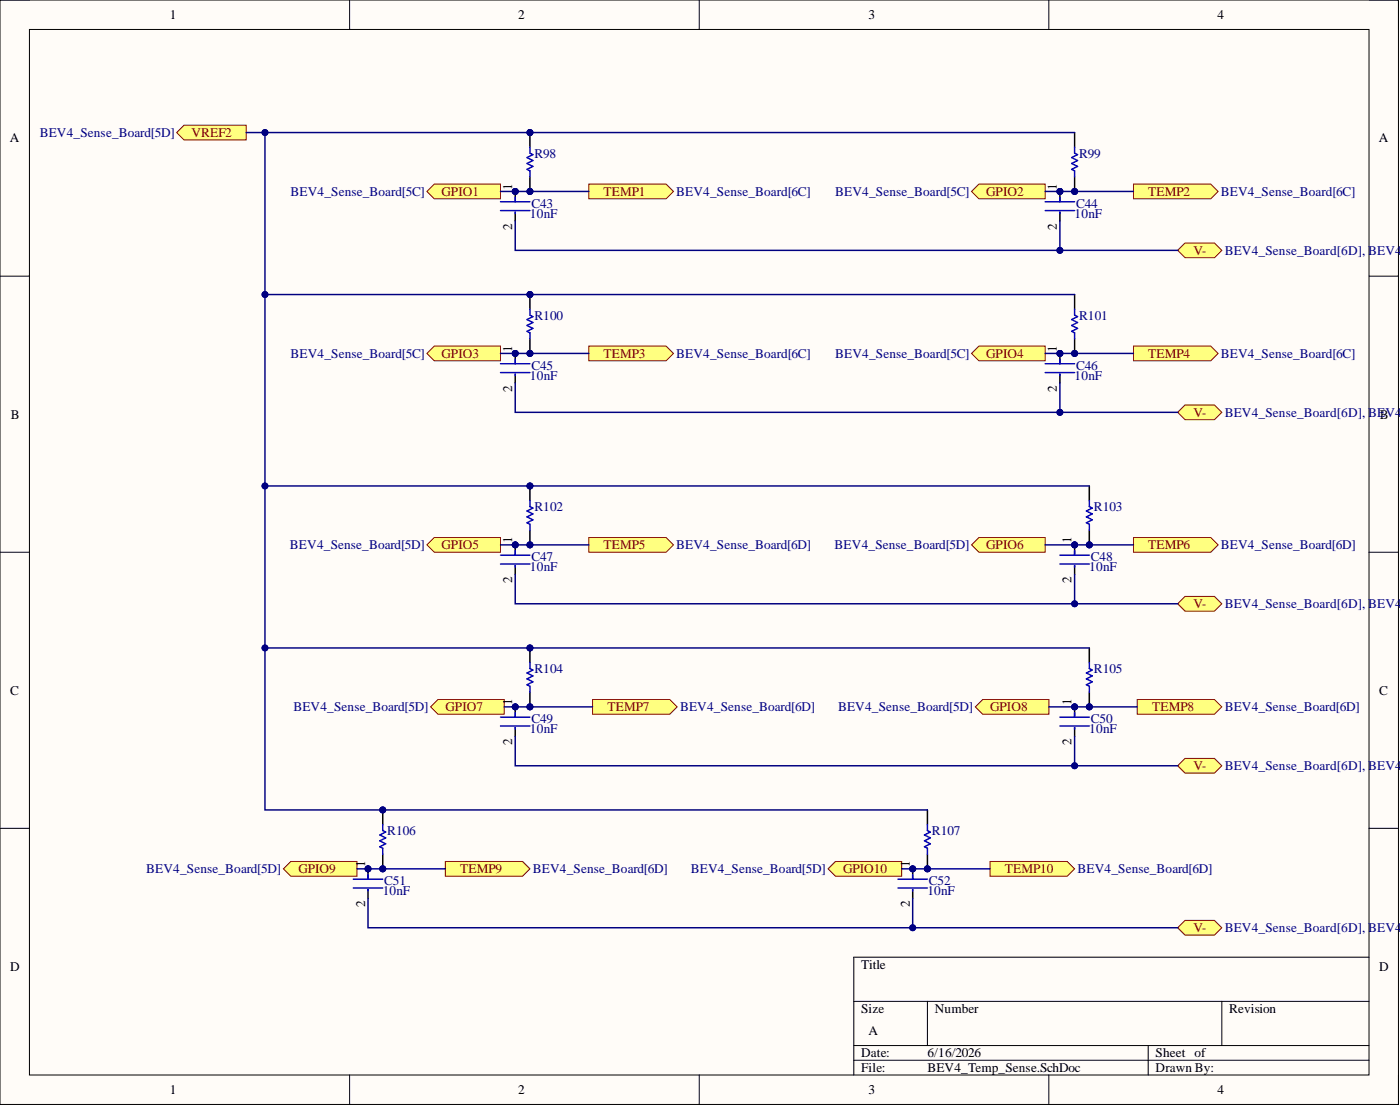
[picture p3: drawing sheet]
<svg xmlns="http://www.w3.org/2000/svg" width="241mm" height="190mm" viewBox="0 0 241 190" stroke-linecap="round" stroke-linejoin="round" font-family="sans-serif">
<defs><g id="words">
<g font-size="2.3">
<text x="29.3" y="3.3">1</text>
<text x="89.3" y="3.3">2</text>
<text x="149.7" y="3.3">3</text>
<text x="209.8" y="3.3">4</text>
<text x="1.7" y="24.5">A</text>
<text x="237.7" y="24.5">A</text>
<text x="88.3" y="32.7" transform="rotate(-90 88.3 32.7)">1</text>
<text x="182.2" y="32.7" transform="rotate(-90 182.2 32.7)">1</text>
<text x="88.3" y="39.6" transform="rotate(-90 88.3 39.6)">2</text>
<text x="182.2" y="39.6" transform="rotate(-90 182.2 39.6)">2</text>
<text x="88.3" y="60.6" transform="rotate(-90 88.3 60.6)">1</text>
<text x="182.2" y="60.6" transform="rotate(-90 182.2 60.6)">1</text>
<text x="88.3" y="67.5" transform="rotate(-90 88.3 67.5)">2</text>
<text x="182.2" y="67.5" transform="rotate(-90 182.2 67.5)">2</text>
<text x="1.9" y="72.1">B</text>
<text x="88.3" y="93.6" transform="rotate(-90 88.3 93.6)">1</text>
<text x="184.7" y="93.6" transform="rotate(-90 184.7 93.6)">1</text>
<text x="88.3" y="100.4" transform="rotate(-90 88.3 100.4)">2</text>
<text x="184.7" y="100.4" transform="rotate(-90 184.7 100.4)">2</text>
<text x="1.8" y="119.6">C</text>
<text x="237.7" y="119.6">C</text>
<text x="88.3" y="121.5" transform="rotate(-90 88.3 121.5)">1</text>
<text x="184.7" y="121.5" transform="rotate(-90 184.7 121.5)">1</text>
<text x="88.3" y="128.3" transform="rotate(-90 88.3 128.3)">2</text>
<text x="184.7" y="128.3" transform="rotate(-90 184.7 128.3)">2</text>
<text x="62.9" y="149.4" transform="rotate(-90 62.9 149.4)">1</text>
<text x="156.8" y="149.4" transform="rotate(-90 156.8 149.4)">1</text>
<text x="62.9" y="156.2" transform="rotate(-90 62.9 156.2)">2</text>
<text x="156.8" y="156.2" transform="rotate(-90 156.8 156.2)">2</text>
<text x="1.8" y="167.2">D</text>
<text x="148.4" y="166.9">Title</text>
<text x="237.7" y="167.2">D</text>
<text x="148.4" y="174.5">Size</text>
<text x="149.7" y="178.3">A</text>
<text x="161.1" y="174.5">Number</text>
<text x="211.9" y="174.5">Revision</text>
<text x="148.4" y="182.1">Date:</text>
<text x="148.4" y="184.7">File:</text>
<text x="159.8" y="182.1">6/16/2026</text>
<text x="159.8" y="184.7">BEV4_Temp_Sense.SchDoc</text>
<text x="199.2" y="182.1">Sheet of</text>
<text x="199.2" y="184.7">Drawn By:</text>
<text x="29.3" y="188.5">1</text>
<text x="89.3" y="188.5">2</text>
<text x="149.7" y="188.5">3</text>
<text x="209.8" y="188.5">4</text>
</g>
<g font-size="2.3" fill="#000080">
<text x="6.9" y="23.6">BEV4_Sense_Board[5D]</text>
<text x="92.1" y="27.1">R98</text>
<text x="186" y="27.1">R99</text>
<text x="50.1" y="33.7">BEV4_Sense_Board[5C]</text>
<text x="91.6" y="35.8">C43</text>
<text x="116.5" y="33.7">BEV4_Sense_Board[6C]</text>
<text x="143.9" y="33.7">BEV4_Sense_Board[5C]</text>
<text x="185.5" y="35.8">C44</text>
<text x="210.4" y="33.7">BEV4_Sense_Board[6C]</text>
<text x="91.3" y="37.5">10nF</text>
<text x="185.2" y="37.5">10nF</text>
<text x="211.1" y="43.9">BEV4_Sense_Board[6D], BEV4</text>
<text x="92.1" y="55">R100</text>
<text x="186" y="55">R101</text>
<text x="50.1" y="61.6">BEV4_Sense_Board[5C]</text>
<text x="91.3" y="65.4">10nF</text>
<text x="91.6" y="63.7">C45</text>
<text x="116.5" y="61.6">BEV4_Sense_Board[6C]</text>
<text x="143.9" y="61.6">BEV4_Sense_Board[5C]</text>
<text x="185.2" y="65.4">10nF</text>
<text x="185.5" y="63.7">C46</text>
<text x="210.4" y="61.6">BEV4_Sense_Board[6C]</text>
<text x="211.1" y="71.8">BEV4_Sense_Board[6D], BEBV4</text>
<text x="92.1" y="88">R102</text>
<text x="188.5" y="88">R103</text>
<text x="50" y="94.6">BEV4_Sense_Board[5D]</text>
<text x="116.5" y="94.6">BEV4_Sense_Board[6D]</text>
<text x="143.9" y="94.6">BEV4_Sense_Board[5D]</text>
<text x="210.4" y="94.6">BEV4_Sense_Board[6D]</text>
<text x="91.3" y="98.4">10nF</text>
<text x="91.6" y="96.6">C47</text>
<text x="187.8" y="98.4">10nF</text>
<text x="188" y="96.6">C48</text>
<text x="211.1" y="104.8">BEV4_Sense_Board[6D], BEV4</text>
<text x="92.1" y="115.9">R104</text>
<text x="188.5" y="115.9">R105</text>
<text x="50.6" y="122.5">BEV4_Sense_Board[5D]</text>
<text x="91.6" y="124.5">C49</text>
<text x="117.2" y="122.5">BEV4_Sense_Board[6D]</text>
<text x="144.5" y="122.5">BEV4_Sense_Board[5D]</text>
<text x="188" y="124.5">C50</text>
<text x="211.1" y="122.5">BEV4_Sense_Board[6D]</text>
<text x="91.3" y="126.3">10nF</text>
<text x="187.8" y="126.3">10nF</text>
<text x="211.1" y="132.7">BEV4_Sense_Board[6D], BEV4</text>
<text x="66.7" y="143.8">R106</text>
<text x="160.6" y="143.8">R107</text>
<text x="25.2" y="150.4">BEV4_Sense_Board[5D]</text>
<text x="66" y="154.2">10nF</text>
<text x="66.2" y="152.4">C51</text>
<text x="91.8" y="150.4">BEV4_Sense_Board[6D]</text>
<text x="119.1" y="150.4">BEV4_Sense_Board[5D]</text>
<text x="159.8" y="154.2">10nF</text>
<text x="160.1" y="152.4">C52</text>
<text x="185.7" y="150.4">BEV4_Sense_Board[6D]</text>
<text x="211.1" y="160.6">BEV4_Sense_Board[6D], BEV4</text>
</g>
<g font-size="2.3" fill="#800000">
<text x="33" y="23.6">VREF2</text>
<text x="76.1" y="33.7">GPIO1</text>
<text x="104" y="33.7">TEMP1</text>
<text x="170" y="33.7">GPIO2</text>
<text x="197.9" y="33.7">TEMP2</text>
<text x="205.7" y="43.9">V-</text>
<text x="76.1" y="61.6">GPIO3</text>
<text x="104" y="61.6">TEMP3</text>
<text x="170" y="61.6">GPIO4</text>
<text x="197.9" y="61.6">TEMP4</text>
<text x="205.7" y="71.8">V-</text>
<text x="76.1" y="94.6">GPIO5</text>
<text x="104" y="94.6">TEMP5</text>
<text x="170" y="94.6">GPIO6</text>
<text x="197.9" y="94.6">TEMP6</text>
<text x="205.7" y="104.8">V-</text>
<text x="76.8" y="122.5">GPIO7</text>
<text x="104.7" y="122.5">TEMP7</text>
<text x="170.7" y="122.5">GPIO8</text>
<text x="198.6" y="122.5">TEMP8</text>
<text x="205.7" y="132.7">V-</text>
<text x="51.4" y="150.4">GPIO9</text>
<text x="79.3" y="150.4">TEMP9</text>
<text x="145.3" y="150.4">GPIO10</text>
<text x="173.2" y="150.4">TEMP10</text>
<text x="205.7" y="160.6">V-</text>
</g>
</g></defs>
<path d="M0 0h241v190.2h-241z" fill-rule="evenodd" fill="#fffcf8"/>
<path d="M0 0h241v190.2h-241z" fill="none" stroke="#000" stroke-width=".17"/>
<path d="M5.1 5.1h230.9v180.1h-230.9z" fill-rule="evenodd" fill="#fffcf8"/>
<g fill="none" stroke="#000" stroke-width=".17">
<path d="M0 0h5.1M5.1 5.1h230.9v180.1h-230.9zM60.3 0v5.1M120.5 0v5.1M180.8 0v5.1M236 0h5v5.1M0 47.6h5.1M236 47.6h5M0 95.1h5.1M236 95.1h5M0 142.7h5.1M236 142.7h5"/>
<path d="M147.2 172.5h88.8M159.8 172.5v7.6M210.6 172.5v7.6M236 164.9h-88.8v20.3M60.3 185.2v5M120.5 185.2v5M147.2 180.1h88.8M147.2 182.6h88.8M180.8 185.2v5M197.9 180.1v5.1M241 185.2v5"/>
</g>
<path d="M30.4 22.8l1.3-1.2h10.7v2.5h-10.7z" fill-rule="evenodd" fill="#ffff80"/>
<path d="M30.4 22.8l1.3-1.2h10.7v2.5h-10.7z" fill="none" stroke="#800000" stroke-width=".17"/>
<path d="M73.6 33l1.2-1.3h11.5v2.5h-11.5z" fill-rule="evenodd" fill="#ffff80"/>
<path d="M73.6 33l1.2-1.3h11.5v2.5h-11.5z" fill="none" stroke="#800000" stroke-width=".17"/>
<path d="M101.5 31.7h13.3l1.3 1.3-1.3 1.2h-13.3z" fill-rule="evenodd" fill="#ffff80"/>
<path d="M101.5 31.7h13.3l1.3 1.3-1.3 1.2h-13.3z" fill="none" stroke="#800000" stroke-width=".17"/>
<path d="M167.5 33l1.2-1.3h11.4v2.5h-11.4z" fill-rule="evenodd" fill="#ffff80"/>
<path d="M167.5 33l1.2-1.3h11.4v2.5h-11.4z" fill="none" stroke="#800000" stroke-width=".17"/>
<path d="M195.4 31.7h13.3l1.3 1.3-1.3 1.2h-13.3z" fill-rule="evenodd" fill="#ffff80"/>
<path d="M195.4 31.7h13.3l1.3 1.3-1.3 1.2h-13.3z" fill="none" stroke="#800000" stroke-width=".17"/>
<path d="M73.6 60.9l1.2-1.3h11.5v2.5h-11.5z" fill-rule="evenodd" fill="#ffff80"/>
<path d="M73.6 60.9l1.2-1.3h11.5v2.5h-11.5z" fill="none" stroke="#800000" stroke-width=".17"/>
<path d="M101.5 59.6h13.3l1.3 1.3-1.3 1.2h-13.3z" fill-rule="evenodd" fill="#ffff80"/>
<path d="M101.5 59.6h13.3l1.3 1.3-1.3 1.2h-13.3z" fill="none" stroke="#800000" stroke-width=".17"/>
<path d="M167.5 60.9l1.2-1.3h11.4v2.5h-11.4z" fill-rule="evenodd" fill="#ffff80"/>
<path d="M167.5 60.9l1.2-1.3h11.4v2.5h-11.4z" fill="none" stroke="#800000" stroke-width=".17"/>
<path d="M195.4 59.6h13.3l1.3 1.3-1.3 1.2h-13.3z" fill-rule="evenodd" fill="#ffff80"/>
<path d="M195.4 59.6h13.3l1.3 1.3-1.3 1.2h-13.3z" fill="none" stroke="#800000" stroke-width=".17"/>
<path d="M73.6 93.9l1.2-1.3h11.5v2.5h-11.5z" fill-rule="evenodd" fill="#ffff80"/>
<path d="M73.6 93.9l1.2-1.3h11.5v2.5h-11.5z" fill="none" stroke="#800000" stroke-width=".17"/>
<path d="M101.5 92.6h13.3l1.3 1.3-1.3 1.2h-13.3z" fill-rule="evenodd" fill="#ffff80"/>
<path d="M101.5 92.6h13.3l1.3 1.3-1.3 1.2h-13.3z" fill="none" stroke="#800000" stroke-width=".17"/>
<path d="M167.5 93.9l1.2-1.3h11.4v2.5h-11.4z" fill-rule="evenodd" fill="#ffff80"/>
<path d="M167.5 93.9l1.2-1.3h11.4v2.5h-11.4z" fill="none" stroke="#800000" stroke-width=".17"/>
<path d="M195.4 92.6h13.3l1.3 1.3-1.3 1.2h-13.3z" fill-rule="evenodd" fill="#ffff80"/>
<path d="M195.4 92.6h13.3l1.3 1.3-1.3 1.2h-13.3z" fill="none" stroke="#800000" stroke-width=".17"/>
<path d="M74.2 121.8l1.3-1.3h11.4v2.5h-11.4z" fill-rule="evenodd" fill="#ffff80"/>
<path d="M74.2 121.8l1.3-1.3h11.4v2.5h-11.4z" fill="none" stroke="#800000" stroke-width=".17"/>
<path d="M102.1 120.5h13.3l1.3 1.3-1.3 1.2h-13.3z" fill-rule="evenodd" fill="#ffff80"/>
<path d="M102.1 120.5h13.3l1.3 1.3-1.3 1.2h-13.3z" fill="none" stroke="#800000" stroke-width=".17"/>
<path d="M168.1 121.8l1.3-1.3h11.4v2.5h-11.4z" fill-rule="evenodd" fill="#ffff80"/>
<path d="M168.1 121.8l1.3-1.3h11.4v2.5h-11.4z" fill="none" stroke="#800000" stroke-width=".17"/>
<path d="M196 120.5h13.3l1.3 1.3-1.3 1.2h-13.3z" fill-rule="evenodd" fill="#ffff80"/>
<path d="M196 120.5h13.3l1.3 1.3-1.3 1.2h-13.3z" fill="none" stroke="#800000" stroke-width=".17"/>
<path d="M48.8 149.7l1.3-1.3h11.4v2.5h-11.4z" fill-rule="evenodd" fill="#ffff80"/>
<path d="M48.8 149.7l1.3-1.3h11.4v2.5h-11.4z" fill="none" stroke="#800000" stroke-width=".17"/>
<path d="M76.8 148.4h13.3l1.2 1.3-1.2 1.2h-13.3z" fill-rule="evenodd" fill="#ffff80"/>
<path d="M76.8 148.4h13.3l1.2 1.3-1.2 1.2h-13.3z" fill="none" stroke="#800000" stroke-width=".17"/>
<circle cx="91.3" cy="22.8" r=".51" fill="#000080"/>
<circle cx="91.3" cy="22.8" r=".51" fill="none" stroke="#000080" stroke-width=".17"/>
<circle cx="91.3" cy="33" r=".51" fill="#000080"/>
<circle cx="91.3" cy="33" r=".51" fill="none" stroke="#000080" stroke-width=".17"/>
<path d="M91.3 22.8v2.6" fill="none" stroke="#000" stroke-width=".25"/>
<circle cx="91.3" cy="22.8" r=".51" fill="#000080"/>
<circle cx="91.3" cy="22.8" r=".51" fill="none" stroke="#000080" stroke-width=".17"/>
<path d="M91.3 30.4v2.6" fill="none" stroke="#000" stroke-width=".25"/>
<circle cx="91.3" cy="33" r=".51" fill="#000080"/>
<circle cx="91.3" cy="33" r=".51" fill="none" stroke="#000080" stroke-width=".17"/>
<path d="M91.3 25.4v1l.5 .2-1 .5 1 .5-1 .6 1 .5-1 .5 .5 .2v1" fill="none" stroke="#00f" stroke-width=".25"/>
<circle cx="185.2" cy="33" r=".51" fill="#000080"/>
<circle cx="185.2" cy="33" r=".51" fill="none" stroke="#000080" stroke-width=".17"/>
<path d="M185.2 22.8v2.6M185.2 30.4v2.6" fill="none" stroke="#000" stroke-width=".25"/>
<circle cx="185.2" cy="33" r=".51" fill="#000080"/>
<circle cx="185.2" cy="33" r=".51" fill="none" stroke="#000080" stroke-width=".17"/>
<path d="M185.2 25.4v1l.5 .2-1 .5 1 .5-1 .6 1 .5-1 .5 .5 .2v1" fill="none" stroke="#00f" stroke-width=".25"/>
<circle cx="91.3" cy="50.7" r=".51" fill="#000080"/>
<circle cx="91.3" cy="50.7" r=".51" fill="none" stroke="#000080" stroke-width=".17"/>
<circle cx="91.3" cy="60.9" r=".51" fill="#000080"/>
<circle cx="91.3" cy="60.9" r=".51" fill="none" stroke="#000080" stroke-width=".17"/>
<path d="M91.3 50.7v2.6" fill="none" stroke="#000" stroke-width=".25"/>
<circle cx="91.3" cy="50.7" r=".51" fill="#000080"/>
<circle cx="91.3" cy="50.7" r=".51" fill="none" stroke="#000080" stroke-width=".17"/>
<path d="M91.3 58.3v2.6" fill="none" stroke="#000" stroke-width=".25"/>
<circle cx="91.3" cy="60.9" r=".51" fill="#000080"/>
<circle cx="91.3" cy="60.9" r=".51" fill="none" stroke="#000080" stroke-width=".17"/>
<path d="M91.3 53.3v1l.5 .2-1 .5 1 .6-1 .5 1 .5-1 .5 .5 .2v1" fill="none" stroke="#00f" stroke-width=".25"/>
<circle cx="185.2" cy="60.9" r=".51" fill="#000080"/>
<circle cx="185.2" cy="60.9" r=".51" fill="none" stroke="#000080" stroke-width=".17"/>
<path d="M185.2 50.7v2.6M185.2 58.3v2.6" fill="none" stroke="#000" stroke-width=".25"/>
<circle cx="185.2" cy="60.9" r=".51" fill="#000080"/>
<circle cx="185.2" cy="60.9" r=".51" fill="none" stroke="#000080" stroke-width=".17"/>
<path d="M185.2 53.3v1l.5 .2-1 .5 1 .6-1 .5 1 .5-1 .5 .5 .2v1" fill="none" stroke="#00f" stroke-width=".25"/>
<circle cx="91.3" cy="83.7" r=".51" fill="#000080"/>
<circle cx="91.3" cy="83.7" r=".51" fill="none" stroke="#000080" stroke-width=".17"/>
<circle cx="91.3" cy="93.9" r=".51" fill="#000080"/>
<circle cx="91.3" cy="93.9" r=".51" fill="none" stroke="#000080" stroke-width=".17"/>
<path d="M91.3 83.7v2.5" fill="none" stroke="#000" stroke-width=".25"/>
<circle cx="91.3" cy="83.7" r=".51" fill="#000080"/>
<circle cx="91.3" cy="83.7" r=".51" fill="none" stroke="#000080" stroke-width=".17"/>
<path d="M91.3 91.3v2.6" fill="none" stroke="#000" stroke-width=".25"/>
<circle cx="91.3" cy="93.9" r=".51" fill="#000080"/>
<circle cx="91.3" cy="93.9" r=".51" fill="none" stroke="#000080" stroke-width=".17"/>
<path d="M91.3 86.2v1.1l.5 .2-1 .5 1 .5-1 .5 1 .5-1 .5 .5 .3v1" fill="none" stroke="#00f" stroke-width=".25"/>
<circle cx="187.8" cy="93.9" r=".51" fill="#000080"/>
<circle cx="187.8" cy="93.9" r=".51" fill="none" stroke="#000080" stroke-width=".17"/>
<path d="M187.8 83.7v2.5M187.8 91.3v2.6" fill="none" stroke="#000" stroke-width=".25"/>
<circle cx="187.8" cy="93.9" r=".51" fill="#000080"/>
<circle cx="187.8" cy="93.9" r=".51" fill="none" stroke="#000080" stroke-width=".17"/>
<path d="M187.8 86.2v1.1l.5 .2-1.1 .5 1.1 .5-1.1 .5 1.1 .5-1.1 .5 .6 .3v1" fill="none" stroke="#00f" stroke-width=".25"/>
<circle cx="91.3" cy="111.6" r=".51" fill="#000080"/>
<circle cx="91.3" cy="111.6" r=".51" fill="none" stroke="#000080" stroke-width=".17"/>
<circle cx="91.3" cy="121.8" r=".51" fill="#000080"/>
<circle cx="91.3" cy="121.8" r=".51" fill="none" stroke="#000080" stroke-width=".17"/>
<path d="M91.3 111.6v2.5" fill="none" stroke="#000" stroke-width=".25"/>
<circle cx="91.3" cy="111.6" r=".51" fill="#000080"/>
<circle cx="91.3" cy="111.6" r=".51" fill="none" stroke="#000080" stroke-width=".17"/>
<path d="M91.3 119.2v2.6" fill="none" stroke="#000" stroke-width=".25"/>
<circle cx="91.3" cy="121.8" r=".51" fill="#000080"/>
<circle cx="91.3" cy="121.8" r=".51" fill="none" stroke="#000080" stroke-width=".17"/>
<path d="M91.3 114.1v1.1l.5 .2-1 .5 1 .5-1 .5 1 .5-1 .5 .5 .3v1" fill="none" stroke="#00f" stroke-width=".25"/>
<circle cx="187.8" cy="121.8" r=".51" fill="#000080"/>
<circle cx="187.8" cy="121.8" r=".51" fill="none" stroke="#000080" stroke-width=".17"/>
<path d="M187.8 111.6v2.5M187.8 119.2v2.6" fill="none" stroke="#000" stroke-width=".25"/>
<circle cx="187.8" cy="121.8" r=".51" fill="#000080"/>
<circle cx="187.8" cy="121.8" r=".51" fill="none" stroke="#000080" stroke-width=".17"/>
<path d="M187.8 114.1v1.1l.5 .2-1.1 .5 1.1 .5-1.1 .5 1.1 .5-1.1 .5 .6 .3v1" fill="none" stroke="#00f" stroke-width=".25"/>
<circle cx="66" cy="139.5" r=".51" fill="#000080"/>
<circle cx="66" cy="139.5" r=".51" fill="none" stroke="#000080" stroke-width=".17"/>
<circle cx="66" cy="149.7" r=".51" fill="#000080"/>
<circle cx="66" cy="149.7" r=".51" fill="none" stroke="#000080" stroke-width=".17"/>
<path d="M66 139.5v2.5" fill="none" stroke="#000" stroke-width=".25"/>
<circle cx="66" cy="139.5" r=".51" fill="#000080"/>
<circle cx="66" cy="139.5" r=".51" fill="none" stroke="#000080" stroke-width=".17"/>
<path d="M66 147.1v2.6" fill="none" stroke="#000" stroke-width=".25"/>
<circle cx="66" cy="149.7" r=".51" fill="#000080"/>
<circle cx="66" cy="149.7" r=".51" fill="none" stroke="#000080" stroke-width=".17"/>
<path d="M66 142v1.1l.5 .2-1 .5 1 .5-1 .5 1 .5-1 .5 .5 .3v1" fill="none" stroke="#00f" stroke-width=".25"/>
<circle cx="63.4" cy="149.7" r=".51" fill="#000080"/>
<circle cx="63.4" cy="149.7" r=".51" fill="none" stroke="#000080" stroke-width=".17"/>
<path d="M63.4 149.7v1.7" fill="none" stroke="#000" stroke-width=".25"/>
<circle cx="63.4" cy="149.7" r=".51" fill="#000080"/>
<circle cx="63.4" cy="149.7" r=".51" fill="none" stroke="#000080" stroke-width=".17"/>
<path d="M63.4 153.2v1.5" fill="none" stroke="#000" stroke-width=".25"/>
<path d="M60.9 151.4h5.1M60.9 152.9h5.1M63.4 150.7v.7M63.4 153.2v.3" fill="none" stroke="#00f" stroke-width=".25"/>
<circle cx="88.8" cy="121.8" r=".51" fill="#000080"/>
<circle cx="88.8" cy="121.8" r=".51" fill="none" stroke="#000080" stroke-width=".17"/>
<path d="M88.8 121.8v1.7" fill="none" stroke="#000" stroke-width=".25"/>
<circle cx="88.8" cy="121.8" r=".51" fill="#000080"/>
<circle cx="88.8" cy="121.8" r=".51" fill="none" stroke="#000080" stroke-width=".17"/>
<path d="M88.8 125.3v1.5" fill="none" stroke="#000" stroke-width=".25"/>
<path d="M86.3 123.5h5M86.3 125h5M88.8 122.8v.7M88.8 125.3v.3" fill="none" stroke="#00f" stroke-width=".25"/>
<circle cx="88.8" cy="93.9" r=".51" fill="#000080"/>
<circle cx="88.8" cy="93.9" r=".51" fill="none" stroke="#000080" stroke-width=".17"/>
<path d="M88.8 93.9v1.7" fill="none" stroke="#000" stroke-width=".25"/>
<circle cx="88.8" cy="93.9" r=".51" fill="#000080"/>
<circle cx="88.8" cy="93.9" r=".51" fill="none" stroke="#000080" stroke-width=".17"/>
<path d="M88.8 97.4v1.5" fill="none" stroke="#000" stroke-width=".25"/>
<path d="M86.3 95.6h5M86.3 97.1h5M88.8 94.9v.7M88.8 97.4v.3" fill="none" stroke="#00f" stroke-width=".25"/>
<circle cx="88.8" cy="60.9" r=".51" fill="#000080"/>
<circle cx="88.8" cy="60.9" r=".51" fill="none" stroke="#000080" stroke-width=".17"/>
<path d="M88.8 60.9v1.8" fill="none" stroke="#000" stroke-width=".25"/>
<circle cx="88.8" cy="60.9" r=".51" fill="#000080"/>
<circle cx="88.8" cy="60.9" r=".51" fill="none" stroke="#000080" stroke-width=".17"/>
<path d="M88.8 64.4v1.5" fill="none" stroke="#000" stroke-width=".25"/>
<path d="M86.3 62.7h5M86.3 64.2h5M88.8 61.9v.8M88.8 64.4v.3" fill="none" stroke="#00f" stroke-width=".25"/>
<circle cx="88.8" cy="33" r=".51" fill="#000080"/>
<circle cx="88.8" cy="33" r=".51" fill="none" stroke="#000080" stroke-width=".17"/>
<path d="M88.8 33v1.8" fill="none" stroke="#000" stroke-width=".25"/>
<circle cx="88.8" cy="33" r=".51" fill="#000080"/>
<circle cx="88.8" cy="33" r=".51" fill="none" stroke="#000080" stroke-width=".17"/>
<path d="M88.8 36.5v1.5" fill="none" stroke="#000" stroke-width=".25"/>
<path d="M86.3 34.8h5M86.3 36.3h5M88.8 34v.8M88.8 36.5v.3" fill="none" stroke="#00f" stroke-width=".25"/>
<circle cx="182.7" cy="33" r=".51" fill="#000080"/>
<circle cx="182.7" cy="33" r=".51" fill="none" stroke="#000080" stroke-width=".17"/>
<path d="M182.7 33v1.8" fill="none" stroke="#000" stroke-width=".25"/>
<circle cx="182.7" cy="33" r=".51" fill="#000080"/>
<circle cx="182.7" cy="33" r=".51" fill="none" stroke="#000080" stroke-width=".17"/>
<path d="M182.7 36.5v1.5" fill="none" stroke="#000" stroke-width=".25"/>
<path d="M180.1 34.8h5.1M180.1 36.3h5.1M182.7 34v.8M182.7 36.5v.3" fill="none" stroke="#00f" stroke-width=".25"/>
<circle cx="182.7" cy="60.9" r=".51" fill="#000080"/>
<circle cx="182.7" cy="60.9" r=".51" fill="none" stroke="#000080" stroke-width=".17"/>
<path d="M182.7 60.9v1.8" fill="none" stroke="#000" stroke-width=".25"/>
<circle cx="182.7" cy="60.9" r=".51" fill="#000080"/>
<circle cx="182.7" cy="60.9" r=".51" fill="none" stroke="#000080" stroke-width=".17"/>
<path d="M182.7 64.4v1.5" fill="none" stroke="#000" stroke-width=".25"/>
<path d="M180.1 62.7h5.1M180.1 64.2h5.1M182.7 61.9v.8M182.7 64.4v.3" fill="none" stroke="#00f" stroke-width=".25"/>
<circle cx="185.2" cy="93.9" r=".51" fill="#000080"/>
<circle cx="185.2" cy="93.9" r=".51" fill="none" stroke="#000080" stroke-width=".17"/>
<path d="M185.2 93.9v1.7" fill="none" stroke="#000" stroke-width=".25"/>
<circle cx="185.2" cy="93.9" r=".51" fill="#000080"/>
<circle cx="185.2" cy="93.9" r=".51" fill="none" stroke="#000080" stroke-width=".17"/>
<path d="M185.2 97.4v1.5" fill="none" stroke="#000" stroke-width=".25"/>
<path d="M182.7 95.6h5.1M182.7 97.1h5.1M185.2 94.9v.7M185.2 97.4v.3" fill="none" stroke="#00f" stroke-width=".25"/>
<circle cx="185.2" cy="121.8" r=".51" fill="#000080"/>
<circle cx="185.2" cy="121.8" r=".51" fill="none" stroke="#000080" stroke-width=".17"/>
<path d="M185.2 121.8v1.7" fill="none" stroke="#000" stroke-width=".25"/>
<circle cx="185.2" cy="121.8" r=".51" fill="#000080"/>
<circle cx="185.2" cy="121.8" r=".51" fill="none" stroke="#000080" stroke-width=".17"/>
<path d="M185.2 125.3v1.5" fill="none" stroke="#000" stroke-width=".25"/>
<path d="M182.7 123.5h5.1M182.7 125h5.1M185.2 122.8v.7M185.2 125.3v.3" fill="none" stroke="#00f" stroke-width=".25"/>
<path d="M142.7 149.7l1.3-1.3h11.4v2.5h-11.4z" fill-rule="evenodd" fill="#ffff80"/>
<path d="M142.7 149.7l1.3-1.3h11.4v2.5h-11.4z" fill="none" stroke="#800000" stroke-width=".17"/>
<path d="M170.6 148.4h13.3l1.3 1.3-1.3 1.2h-13.3z" fill-rule="evenodd" fill="#ffff80"/>
<path d="M170.6 148.4h13.3l1.3 1.3-1.3 1.2h-13.3z" fill="none" stroke="#800000" stroke-width=".17"/>
<circle cx="159.8" cy="149.7" r=".51" fill="#000080"/>
<circle cx="159.8" cy="149.7" r=".51" fill="none" stroke="#000080" stroke-width=".17"/>
<path d="M159.8 139.5v2.5M159.8 147.1v2.6" fill="none" stroke="#000" stroke-width=".25"/>
<circle cx="159.8" cy="149.7" r=".51" fill="#000080"/>
<circle cx="159.8" cy="149.7" r=".51" fill="none" stroke="#000080" stroke-width=".17"/>
<path d="M159.8 142v1.1l.6 .2-1.1 .5 1.1 .5-1.1 .5 1.1 .5-1.1 .5 .5 .3v1" fill="none" stroke="#00f" stroke-width=".25"/>
<circle cx="157.3" cy="149.7" r=".51" fill="#000080"/>
<circle cx="157.3" cy="149.7" r=".51" fill="none" stroke="#000080" stroke-width=".17"/>
<path d="M157.3 149.7v1.7" fill="none" stroke="#000" stroke-width=".25"/>
<circle cx="157.3" cy="149.7" r=".51" fill="#000080"/>
<circle cx="157.3" cy="149.7" r=".51" fill="none" stroke="#000080" stroke-width=".17"/>
<path d="M157.3 153.2v1.5" fill="none" stroke="#000" stroke-width=".25"/>
<path d="M154.8 151.4h5M154.8 152.9h5M157.3 150.7v.7M157.3 153.2v.3" fill="none" stroke="#00f" stroke-width=".25"/>
<path d="M203 159.8l1.2-1.3h5.1l1.3 1.3-1.3 1.3h-5.1z" fill-rule="evenodd" fill="#ffff80"/>
<path d="M203 159.8l1.2-1.3h5.1l1.3 1.3-1.3 1.3h-5.1z" fill="none" stroke="#800000" stroke-width=".17"/>
<path d="M203 43.1l1.2-1.2h5.1l1.3 1.2-1.3 1.3h-5.1z" fill-rule="evenodd" fill="#ffff80"/>
<path d="M203 43.1l1.2-1.2h5.1l1.3 1.2-1.3 1.3h-5.1z" fill="none" stroke="#800000" stroke-width=".17"/>
<path d="M203 71l1.2-1.2h5.1l1.3 1.2-1.3 1.3h-5.1z" fill-rule="evenodd" fill="#ffff80"/>
<path d="M203 71l1.2-1.2h5.1l1.3 1.2-1.3 1.3h-5.1z" fill="none" stroke="#800000" stroke-width=".17"/>
<path d="M203 104l1.2-1.3h5.1l1.3 1.3-1.3 1.3h-5.1z" fill-rule="evenodd" fill="#ffff80"/>
<path d="M203 104l1.2-1.3h5.1l1.3 1.3-1.3 1.3h-5.1z" fill="none" stroke="#800000" stroke-width=".17"/>
<path d="M203 131.9l1.2-1.3h5.1l1.3 1.3-1.3 1.3h-5.1z" fill-rule="evenodd" fill="#ffff80"/>
<path d="M203 131.9l1.2-1.3h5.1l1.3 1.3-1.3 1.3h-5.1z" fill="none" stroke="#800000" stroke-width=".17"/>
<path d="M180.1 33h15.3" fill="none" stroke="#000080" stroke-width=".25"/>
<circle cx="182.7" cy="33" r=".51" fill="#000080"/>
<circle cx="182.7" cy="33" r=".51" fill="none" stroke="#000080" stroke-width=".17"/>
<circle cx="185.2" cy="33" r=".51" fill="#000080"/>
<circle cx="185.2" cy="33" r=".51" fill="none" stroke="#000080" stroke-width=".17"/>
<path d="M86.3 60.9h15.2" fill="none" stroke="#000080" stroke-width=".25"/>
<circle cx="88.8" cy="60.9" r=".51" fill="#000080"/>
<circle cx="88.8" cy="60.9" r=".51" fill="none" stroke="#000080" stroke-width=".17"/>
<circle cx="91.3" cy="60.9" r=".51" fill="#000080"/>
<circle cx="91.3" cy="60.9" r=".51" fill="none" stroke="#000080" stroke-width=".17"/>
<path d="M180.1 60.9h15.3" fill="none" stroke="#000080" stroke-width=".25"/>
<circle cx="182.7" cy="60.9" r=".51" fill="#000080"/>
<circle cx="182.7" cy="60.9" r=".51" fill="none" stroke="#000080" stroke-width=".17"/>
<circle cx="185.2" cy="60.9" r=".51" fill="#000080"/>
<circle cx="185.2" cy="60.9" r=".51" fill="none" stroke="#000080" stroke-width=".17"/>
<path d="M86.3 93.9h15.2" fill="none" stroke="#000080" stroke-width=".25"/>
<circle cx="88.8" cy="93.9" r=".51" fill="#000080"/>
<circle cx="88.8" cy="93.9" r=".51" fill="none" stroke="#000080" stroke-width=".17"/>
<circle cx="91.3" cy="93.9" r=".51" fill="#000080"/>
<circle cx="91.3" cy="93.9" r=".51" fill="none" stroke="#000080" stroke-width=".17"/>
<path d="M180.1 93.9h15.3" fill="none" stroke="#000080" stroke-width=".25"/>
<circle cx="185.2" cy="93.9" r=".51" fill="#000080"/>
<circle cx="185.2" cy="93.9" r=".51" fill="none" stroke="#000080" stroke-width=".17"/>
<circle cx="187.8" cy="93.9" r=".51" fill="#000080"/>
<circle cx="187.8" cy="93.9" r=".51" fill="none" stroke="#000080" stroke-width=".17"/>
<path d="M86.9 121.8h15.2" fill="none" stroke="#000080" stroke-width=".25"/>
<circle cx="88.8" cy="121.8" r=".51" fill="#000080"/>
<circle cx="88.8" cy="121.8" r=".51" fill="none" stroke="#000080" stroke-width=".17"/>
<circle cx="91.3" cy="121.8" r=".51" fill="#000080"/>
<circle cx="91.3" cy="121.8" r=".51" fill="none" stroke="#000080" stroke-width=".17"/>
<path d="M180.8 121.8h15.2" fill="none" stroke="#000080" stroke-width=".25"/>
<circle cx="185.2" cy="121.8" r=".51" fill="#000080"/>
<circle cx="185.2" cy="121.8" r=".51" fill="none" stroke="#000080" stroke-width=".17"/>
<circle cx="187.8" cy="121.8" r=".51" fill="#000080"/>
<circle cx="187.8" cy="121.8" r=".51" fill="none" stroke="#000080" stroke-width=".17"/>
<path d="M61.5 149.7h15.3" fill="none" stroke="#000080" stroke-width=".25"/>
<circle cx="63.4" cy="149.7" r=".51" fill="#000080"/>
<circle cx="63.4" cy="149.7" r=".51" fill="none" stroke="#000080" stroke-width=".17"/>
<circle cx="66" cy="149.7" r=".51" fill="#000080"/>
<circle cx="66" cy="149.7" r=".51" fill="none" stroke="#000080" stroke-width=".17"/>
<path d="M45.7 50.7h139.5" fill="none" stroke="#000080" stroke-width=".25"/>
<circle cx="45.7" cy="50.7" r=".51" fill="#000080"/>
<circle cx="45.7" cy="50.7" r=".51" fill="none" stroke="#000080" stroke-width=".17"/>
<circle cx="91.3" cy="50.7" r=".51" fill="#000080"/>
<circle cx="91.3" cy="50.7" r=".51" fill="none" stroke="#000080" stroke-width=".17"/>
<path d="M42.4 22.8h142.8" fill="none" stroke="#000080" stroke-width=".25"/>
<circle cx="45.7" cy="22.8" r=".51" fill="#000080"/>
<circle cx="45.7" cy="22.8" r=".51" fill="none" stroke="#000080" stroke-width=".17"/>
<circle cx="91.3" cy="22.8" r=".51" fill="#000080"/>
<circle cx="91.3" cy="22.8" r=".51" fill="none" stroke="#000080" stroke-width=".17"/>
<path d="M86.3 33h15.2" fill="none" stroke="#000080" stroke-width=".25"/>
<circle cx="91.3" cy="33" r=".51" fill="#000080"/>
<circle cx="91.3" cy="33" r=".51" fill="none" stroke="#000080" stroke-width=".17"/>
<circle cx="88.8" cy="33" r=".51" fill="#000080"/>
<circle cx="88.8" cy="33" r=".51" fill="none" stroke="#000080" stroke-width=".17"/>
<path d="M155.4 149.7h15.2" fill="none" stroke="#000080" stroke-width=".25"/>
<circle cx="157.3" cy="149.7" r=".51" fill="#000080"/>
<circle cx="157.3" cy="149.7" r=".51" fill="none" stroke="#000080" stroke-width=".17"/>
<circle cx="159.8" cy="149.7" r=".51" fill="#000080"/>
<circle cx="159.8" cy="149.7" r=".51" fill="none" stroke="#000080" stroke-width=".17"/>
<path d="M45.7 22.8v60.9" fill="none" stroke="#000080" stroke-width=".25"/>
<circle cx="45.7" cy="22.8" r=".51" fill="#000080"/>
<circle cx="45.7" cy="22.8" r=".51" fill="none" stroke="#000080" stroke-width=".17"/>
<circle cx="45.7" cy="50.7" r=".51" fill="#000080"/>
<circle cx="45.7" cy="50.7" r=".51" fill="none" stroke="#000080" stroke-width=".17"/>
<circle cx="45.7" cy="83.7" r=".51" fill="#000080"/>
<circle cx="45.7" cy="83.7" r=".51" fill="none" stroke="#000080" stroke-width=".17"/>
<path d="M187.8 83.7h-142.1v27.9" fill="none" stroke="#000080" stroke-width=".25"/>
<circle cx="45.7" cy="111.6" r=".51" fill="#000080"/>
<circle cx="45.7" cy="111.6" r=".51" fill="none" stroke="#000080" stroke-width=".17"/>
<circle cx="45.7" cy="83.7" r=".51" fill="#000080"/>
<circle cx="45.7" cy="83.7" r=".51" fill="none" stroke="#000080" stroke-width=".17"/>
<circle cx="91.3" cy="83.7" r=".51" fill="#000080"/>
<circle cx="91.3" cy="83.7" r=".51" fill="none" stroke="#000080" stroke-width=".17"/>
<path d="M88.8 38v5.1h114.2" fill="none" stroke="#000080" stroke-width=".25"/>
<circle cx="182.7" cy="43.1" r=".51" fill="#000080"/>
<circle cx="182.7" cy="43.1" r=".51" fill="none" stroke="#000080" stroke-width=".17"/>
<path d="M88.8 65.9v5.1h114.2" fill="none" stroke="#000080" stroke-width=".25"/>
<circle cx="182.7" cy="71" r=".51" fill="#000080"/>
<circle cx="182.7" cy="71" r=".51" fill="none" stroke="#000080" stroke-width=".17"/>
<path d="M88.8 98.9v5.1h114.2" fill="none" stroke="#000080" stroke-width=".25"/>
<circle cx="185.2" cy="104" r=".51" fill="#000080"/>
<circle cx="185.2" cy="104" r=".51" fill="none" stroke="#000080" stroke-width=".17"/>
<path d="M88.8 126.8v5.1h114.2" fill="none" stroke="#000080" stroke-width=".25"/>
<circle cx="185.2" cy="131.9" r=".51" fill="#000080"/>
<circle cx="185.2" cy="131.9" r=".51" fill="none" stroke="#000080" stroke-width=".17"/>
<path d="M63.4 154.7v5.1h139.6" fill="none" stroke="#000080" stroke-width=".25"/>
<circle cx="157.3" cy="159.8" r=".51" fill="#000080"/>
<circle cx="157.3" cy="159.8" r=".51" fill="none" stroke="#000080" stroke-width=".17"/>
<path d="M187.8 111.6h-142.1v27.9h114.1" fill="none" stroke="#000080" stroke-width=".25"/>
<circle cx="91.3" cy="111.6" r=".51" fill="#000080"/>
<circle cx="91.3" cy="111.6" r=".51" fill="none" stroke="#000080" stroke-width=".17"/>
<circle cx="45.7" cy="111.6" r=".51" fill="#000080"/>
<circle cx="45.7" cy="111.6" r=".51" fill="none" stroke="#000080" stroke-width=".17"/>
<circle cx="66" cy="139.5" r=".51" fill="#000080"/>
<circle cx="66" cy="139.5" r=".51" fill="none" stroke="#000080" stroke-width=".17"/>
<path d="M182.7 38v5.1" fill="none" stroke="#000080" stroke-width=".25"/>
<circle cx="182.7" cy="43.1" r=".51" fill="#000080"/>
<circle cx="182.7" cy="43.1" r=".51" fill="none" stroke="#000080" stroke-width=".17"/>
<path d="M182.7 65.9v5.1" fill="none" stroke="#000080" stroke-width=".25"/>
<circle cx="182.7" cy="71" r=".51" fill="#000080"/>
<circle cx="182.7" cy="71" r=".51" fill="none" stroke="#000080" stroke-width=".17"/>
<path d="M185.2 98.9v5.1" fill="none" stroke="#000080" stroke-width=".25"/>
<circle cx="185.2" cy="104" r=".51" fill="#000080"/>
<circle cx="185.2" cy="104" r=".51" fill="none" stroke="#000080" stroke-width=".17"/>
<path d="M185.2 126.8v5.1" fill="none" stroke="#000080" stroke-width=".25"/>
<circle cx="185.2" cy="131.9" r=".51" fill="#000080"/>
<circle cx="185.2" cy="131.9" r=".51" fill="none" stroke="#000080" stroke-width=".17"/>
<path d="M157.3 154.7v5.1" fill="none" stroke="#000080" stroke-width=".25"/>
<circle cx="157.3" cy="159.8" r=".51" fill="#000080"/>
<circle cx="157.3" cy="159.8" r=".51" fill="none" stroke="#000080" stroke-width=".17"/>
<use href="#words"/>
</svg>
